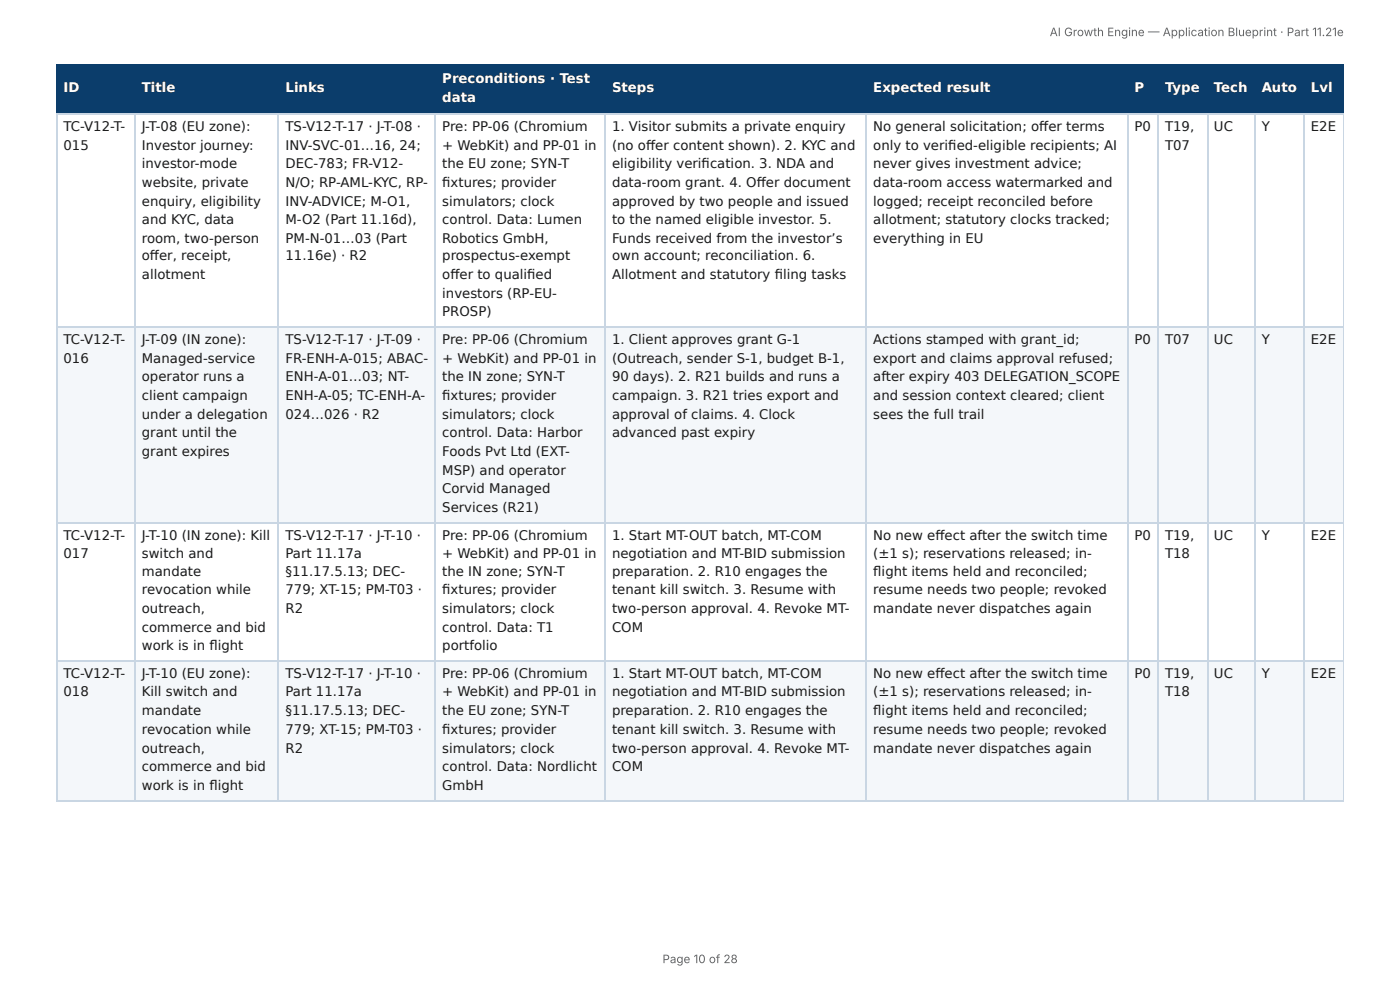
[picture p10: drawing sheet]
<svg xmlns="http://www.w3.org/2000/svg" width="297mm" height="210mm" viewBox="0 0 297 210" stroke-linecap="round" stroke-linejoin="round" font-family="sans-serif">
<defs><g id="words">
<g font-size="2.8" fill="#fff">
<text x="93.9" y="17.7">Preconditions · Test</text>
<text x="13.5" y="19.6">ID</text>
<text x="30.1" y="19.6">Title</text>
<text x="60.6" y="19.6">Links</text>
<text x="93.9" y="21.7">data</text>
<text x="130" y="19.6">Steps</text>
<text x="185.5" y="19.6">Expected result</text>
<text x="241" y="19.6">P</text>
<text x="247.5" y="19.6">Type</text>
<text x="257.8" y="19.6">Tech</text>
<text x="268" y="19.6">Auto</text>
<text x="278.4" y="19.6">Lvl</text>
</g>
<g font-size="2.8" fill="#1a1a1a">
<text x="13.5" y="27.8">TC-V12-T-</text>
<text x="30.1" y="27.8">J-T-08 (EU zone):</text>
<text x="60.6" y="27.8">TS-V12-T-17 · J-T-08 ·</text>
<text x="93.9" y="27.8">Pre: PP-06 (Chromium</text>
<text x="130" y="27.8">1. Visitor submits a private enquiry</text>
<text x="185.5" y="27.8">No general solicitation; off er terms</text>
<text x="241" y="27.8">P0</text>
<text x="247.5" y="27.8">T19,</text>
<text x="257.8" y="27.8">UC</text>
<text x="268" y="27.8">Y</text>
<text x="278.4" y="27.8">E2E</text>
<text x="13.5" y="31.8">015</text>
<text x="30.1" y="31.8">Investor journey:</text>
<text x="30.1" y="35.7">investor-mode</text>
<text x="60.6" y="31.8">INV-SVC-01…16, 24;</text>
<text x="60.6" y="35.7">DEC-783; FR-V12-</text>
<text x="93.9" y="31.8">+ WebKit) and PP-01 in</text>
<text x="93.9" y="35.7">the EU zone; SYN-T</text>
<text x="130" y="31.8">(no off er content shown). 2. KYC and</text>
<text x="130" y="35.7">eligibility verifi cation. 3. NDA and</text>
<text x="185.5" y="31.8">only to verifi ed-eligible recipients; AI</text>
<text x="185.5" y="35.7">never gives investment advice;</text>
<text x="247.5" y="31.8">T07</text>
<text x="30.1" y="39.7">website, private</text>
<text x="60.6" y="39.7">N/O; RP-AML-KYC, RP-</text>
<text x="93.9" y="39.7">fi xtures; provider</text>
<text x="130" y="39.7">data-room grant. 4. Off er document</text>
<text x="185.5" y="39.7">data-room access watermarked and</text>
<text x="30.1" y="43.7">enquiry, eligibility</text>
<text x="30.1" y="47.6">and KYC, data</text>
<text x="60.6" y="43.7">INV-ADVICE; M-O1,</text>
<text x="60.6" y="47.6">M-O2 (Part 11.16d),</text>
<text x="93.9" y="43.7">simulators; clock</text>
<text x="93.9" y="47.6">control. Data: Lumen</text>
<text x="130" y="43.7">approved by two people and issued</text>
<text x="130" y="47.6">to the named eligible investor. 5.</text>
<text x="185.5" y="43.7">logged; receipt reconciled before</text>
<text x="185.5" y="47.6">allotment; statutory clocks tracked;</text>
<text x="30.1" y="51.6">room, two-person</text>
<text x="60.6" y="51.6">PM-N-01…03 (Part</text>
<text x="93.9" y="51.6">Robotics GmbH,</text>
<text x="130" y="51.6">Funds received from the investor’s</text>
<text x="185.5" y="51.6">everything in EU</text>
<text x="30.1" y="55.3">off er, receipt,</text>
<text x="30.1" y="59.3">allotment</text>
<text x="60.6" y="55.3">11.16e) · R2</text>
<text x="93.9" y="55.3">prospectus-exempt</text>
<text x="93.9" y="59.3">off er to qualifi ed</text>
<text x="130" y="55.3">own account; reconciliation. 6.</text>
<text x="130" y="59.3">Allotment and statutory fi ling tasks</text>
<text x="93.9" y="63.2">investors (RP-EU-</text>
<text x="93.9" y="67.2">PROSP)</text>
<text x="13.5" y="73">TC-V12-T-</text>
<text x="13.5" y="77">016</text>
<text x="30.1" y="73">J-T-09 (IN zone):</text>
<text x="30.1" y="77">Managed-service</text>
<text x="60.6" y="73">TS-V12-T-17 · J-T-09 ·</text>
<text x="60.6" y="77">FR-ENH-A-015; ABAC-</text>
<text x="93.9" y="73">Pre: PP-06 (Chromium</text>
<text x="93.9" y="77">+ WebKit) and PP-01 in</text>
<text x="130" y="73">1. Client approves grant G-1</text>
<text x="130" y="77">(Outreach, sender S-1, budget B-1,</text>
<text x="185.5" y="73">Actions stamped with grant_id;</text>
<text x="185.5" y="77">export and claims approval refused;</text>
<text x="241" y="73">P0</text>
<text x="247.5" y="73">T07</text>
<text x="257.8" y="73">UC</text>
<text x="268" y="73">Y</text>
<text x="278.4" y="73">E2E</text>
<text x="30.1" y="81">operator runs a</text>
<text x="60.6" y="81">ENH-A-01…03; NT-</text>
<text x="93.9" y="81">the IN zone; SYN-T</text>
<text x="130" y="81">90 days). 2. R21 builds and runs a</text>
<text x="185.5" y="81">after expiry 403 DELEGATION_SCOPE</text>
<text x="30.1" y="84.9">client campaign</text>
<text x="30.1" y="88.9">under a delegation</text>
<text x="60.6" y="84.9">ENH-A-05; TC-ENH-A-</text>
<text x="60.6" y="88.9">024…026 · R2</text>
<text x="93.9" y="84.9">fi xtures; provider</text>
<text x="93.9" y="88.9">simulators; clock</text>
<text x="130" y="84.9">campaign. 3. R21 tries export and</text>
<text x="130" y="88.9">approval of claims. 4. Clock</text>
<text x="185.5" y="84.9">and session context cleared; client</text>
<text x="185.5" y="88.9">sees the full trail</text>
<text x="30.1" y="92.9">grant until the</text>
<text x="93.9" y="92.9">control. Data: Harbor</text>
<text x="130" y="92.9">advanced past expiry</text>
<text x="30.1" y="96.8">grant expires</text>
<text x="93.9" y="96.8">Foods Pvt Ltd (EXT-</text>
<text x="93.9" y="100.8">MSP) and operator</text>
<text x="93.9" y="104.8">Corvid Managed</text>
<text x="93.9" y="108.7">Services (R21)</text>
<text x="13.5" y="114.6">TC-V12-T-</text>
<text x="13.5" y="118.5">017</text>
<text x="30.1" y="114.6">J-T-10 (IN zone): Kill</text>
<text x="30.1" y="118.5">switch and</text>
<text x="60.6" y="114.6">TS-V12-T-17 · J-T-10 ·</text>
<text x="60.6" y="118.5">Part 11.17a</text>
<text x="93.9" y="114.6">Pre: PP-06 (Chromium</text>
<text x="93.9" y="118.5">+ WebKit) and PP-01 in</text>
<text x="130" y="114.6">1. Start MT-OUT batch, MT-COM</text>
<text x="130" y="118.5">negotiation and MT-BID submission</text>
<text x="185.5" y="114.6">No new eff ect after the switch time</text>
<text x="185.5" y="118.5">(±1 s); reservations released; in-</text>
<text x="241" y="114.6">P0</text>
<text x="247.5" y="114.6">T19,</text>
<text x="247.5" y="118.5">T18</text>
<text x="257.8" y="114.6">UC</text>
<text x="268" y="114.6">Y</text>
<text x="278.4" y="114.6">E2E</text>
<text x="30.1" y="122.2">mandate</text>
<text x="60.6" y="122.2">§11.17.5.13; DEC-</text>
<text x="93.9" y="122.2">the IN zone; SYN-T</text>
<text x="130" y="122.2">preparation. 2. R10 engages the</text>
<text x="185.5" y="122.2">fl ight items held and reconciled;</text>
<text x="30.1" y="126.2">revocation while</text>
<text x="30.1" y="130.2">outreach,</text>
<text x="60.6" y="126.2">779; XT-15; PM-T03 ·</text>
<text x="60.6" y="130.2">R2</text>
<text x="93.9" y="126.2">fi xtures; provider</text>
<text x="93.9" y="130.2">simulators; clock</text>
<text x="130" y="126.2">tenant kill switch. 3. Resume with</text>
<text x="130" y="130.2">two-person approval. 4. Revoke MT-</text>
<text x="185.5" y="126.2">resume needs two people; revoked</text>
<text x="185.5" y="130.2">mandate never dispatches again</text>
<text x="30.1" y="134.1">commerce and bid</text>
<text x="93.9" y="134.1">control. Data: T1</text>
<text x="130" y="134.1">COM</text>
<text x="13.5" y="143.9">TC-V12-T-</text>
<text x="30.1" y="138.1">work is in fl ight</text>
<text x="30.1" y="143.9">J-T-10 (EU zone):</text>
<text x="60.6" y="143.9">TS-V12-T-17 · J-T-10 ·</text>
<text x="93.9" y="138.1">portfolio</text>
<text x="93.9" y="143.9">Pre: PP-06 (Chromium</text>
<text x="130" y="143.9">1. Start MT-OUT batch, MT-COM</text>
<text x="185.5" y="143.9">No new eff ect after the switch time</text>
<text x="241" y="143.9">P0</text>
<text x="247.5" y="143.9">T19,</text>
<text x="257.8" y="143.9">UC</text>
<text x="268" y="143.9">Y</text>
<text x="278.4" y="143.9">E2E</text>
<text x="13.5" y="147.9">018</text>
<text x="30.1" y="147.9">Kill switch and</text>
<text x="60.6" y="147.9">Part 11.17a</text>
<text x="93.9" y="147.9">+ WebKit) and PP-01 in</text>
<text x="130" y="147.9">negotiation and MT-BID submission</text>
<text x="185.5" y="147.9">(±1 s); reservations released; in-</text>
<text x="247.5" y="147.9">T18</text>
<text x="30.1" y="151.9">mandate</text>
<text x="30.1" y="155.8">revocation while</text>
<text x="60.6" y="151.9">§11.17.5.13; DEC-</text>
<text x="60.6" y="155.8">779; XT-15; PM-T03 ·</text>
<text x="93.9" y="151.9">the EU zone; SYN-T</text>
<text x="93.9" y="155.8">fi xtures; provider</text>
<text x="130" y="151.9">preparation. 2. R10 engages the</text>
<text x="130" y="155.8">tenant kill switch. 3. Resume with</text>
<text x="185.5" y="151.9">fl ight items held and reconciled;</text>
<text x="185.5" y="155.8">resume needs two people; revoked</text>
<text x="30.1" y="159.8">outreach,</text>
<text x="60.6" y="159.8">R2</text>
<text x="93.9" y="159.8">simulators; clock</text>
<text x="130" y="159.8">two-person approval. 4. Revoke MT-</text>
<text x="185.5" y="159.8">mandate never dispatches again</text>
<text x="30.1" y="163.8">commerce and bid</text>
<text x="30.1" y="167.7">work is in fl ight</text>
<text x="93.9" y="163.8">control. Data: Nordlicht</text>
<text x="93.9" y="167.7">GmbH</text>
<text x="130" y="163.8">COM</text>
</g>
<g font-size="2.5" fill="#666">
<text x="223" y="7.7">AI Growth Engine — Application Blueprint · Part 11.21e</text>
<text x="140.7" y="204.5">Page 10 of 28</text>
</g>
</g></defs>
<g fill="#0b3d6b">
<path d="M12.2 14h16.4v10.1h-16.4z"/>
<path d="M28.6 14h30.7v10.1h-30.7z"/>
<path d="M59.3 14h33.3v10.1h-33.3z"/>
<path d="M92.6 14h36v10.1h-36z"/>
<path d="M128.6 14h55.5v10.1h-55.5z"/>
<path d="M184.1 14h55.3v10.1h-55.3z"/>
<path d="M239.4 14h6.7v10.1h-6.7z"/>
<path d="M246.1 14h10.3v10.1h-10.3z"/>
<path d="M256.4 14h10v10.1h-10z"/>
<path d="M266.4 14h10.6v10.1h-10.6z"/>
<path d="M277 14h8.4v10.1h-8.4z"/>
</g>
<g fill="#f4f7fa">
<path d="M12.2 69.6h16.4v41.3h-16.4z"/>
<path d="M28.6 69.6h30.7v41.3h-30.7z"/>
<path d="M59.3 69.6h33.3v41.3h-33.3z"/>
<path d="M92.6 69.6h36v41.3h-36z"/>
<path d="M128.6 69.6h55.5v41.3h-55.5z"/>
<path d="M184.1 69.6h55.3v41.3h-55.3z"/>
<path d="M239.4 69.6h6.7v41.3h-6.7z"/>
<path d="M246.1 69.6h10.3v41.3h-10.3z"/>
<path d="M256.4 69.6h10v41.3h-10z"/>
<path d="M266.4 69.6h10.6v41.3h-10.6z"/>
<path d="M277 69.6h8.4v41.3h-8.4z"/>
<path d="M12.2 140.5h16.4v29.4h-16.4z"/>
<path d="M28.6 140.5h30.7v29.4h-30.7z"/>
<path d="M59.3 140.5h33.3v29.4h-33.3z"/>
<path d="M92.6 140.5h36v29.4h-36z"/>
<path d="M128.6 140.5h55.5v29.4h-55.5z"/>
<path d="M184.1 140.5h55.3v29.4h-55.3z"/>
<path d="M239.4 140.5h6.7v29.4h-6.7z"/>
<path d="M246.1 140.5h10.3v29.4h-10.3z"/>
<path d="M256.4 140.5h10v29.4h-10z"/>
<path d="M266.4 140.5h10.6v29.4h-10.6z"/>
<path d="M277 140.5h8.4v29.4h-8.4z"/>
</g>
<g fill="none" stroke="#0b3d6b" stroke-width=".26">
<path d="M11.9 13.9h273.5M12 13.8v10.5M28.7 13.8v10.5M59.1 13.8v10.5M92.5 13.8v10.5M128.5 13.8v10.5M184 13.8v10.5M239.6 13.8v10.5M245.9 13.8v10.5M256.5 13.8v10.5M266.6 13.8v10.5M276.9 13.8v10.5"/>
<path d="M11.9 24.2h273.5"/>
</g>
<path d="M285.3 13.8v10.5" fill="none" stroke="#0b3d6b" stroke-width=".21"/>
<g fill="none" stroke="#c9d6e3" stroke-width=".26">
<path d="M11.9 24.2h273.5M12 24.3v145.6M28.7 24.3v145.6M59.1 24.3v145.6M92.5 24.3v145.6M128.5 24.3v145.6M184 24.3v145.6M239.6 24.3v145.6M245.9 24.3v145.6M256.5 24.3v145.6M266.6 24.3v145.6M276.9 24.3v145.6"/>
<path d="M11.9 69.5h273.5M11.9 111h273.5M11.9 140.4h273.5M11.9 170h273.5"/>
</g>
<path d="M285.3 24.3v145.6" fill="none" stroke="#c9d6e3" stroke-width=".21"/>
<use href="#words"/>
</svg>
